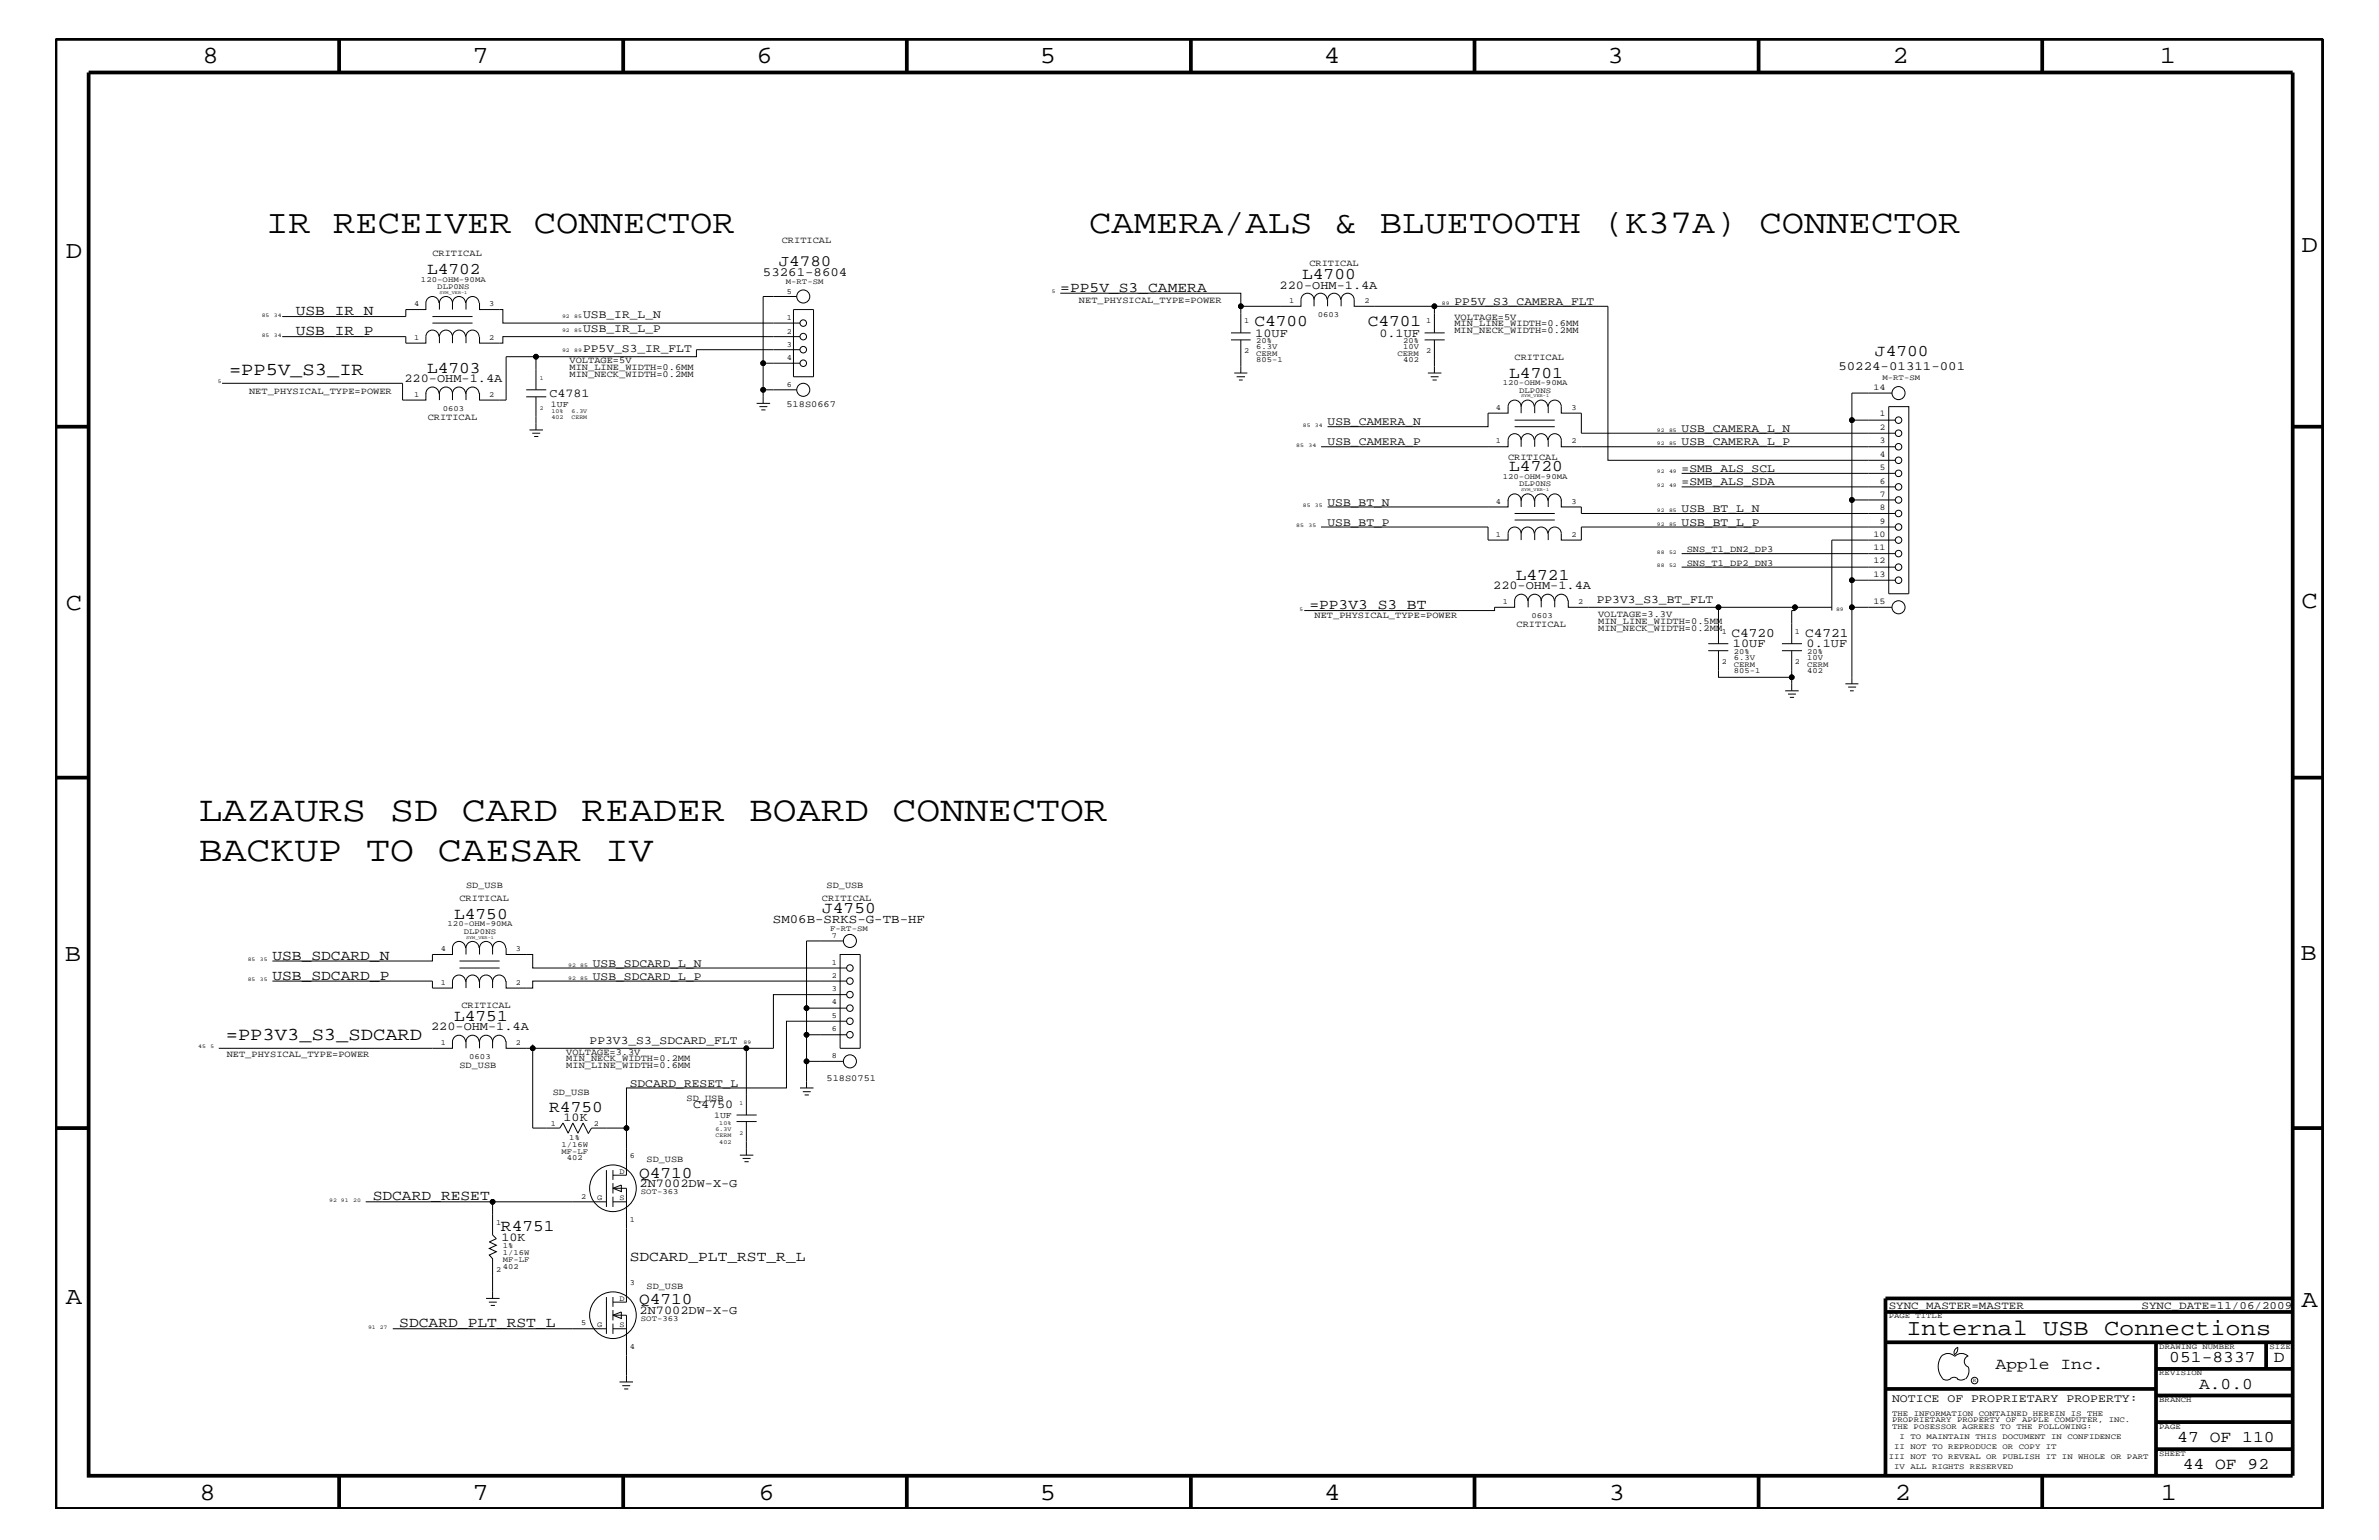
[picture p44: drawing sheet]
<svg xmlns="http://www.w3.org/2000/svg" width="432mm" height="279mm" viewBox="0 0 432 279" stroke-linecap="round" stroke-linejoin="round" font-family="sans-serif">
<defs><g id="words">
<g font-size="6.5">
<text x="36.1" y="149">LAZAURS SD CARD READER BOARD CONNECTOR</text>
<text x="36.1" y="156.2">BACKUP TO CAESAR IV</text>
</g>
<g font-size="6.1">
<text x="48.3" y="42.3">IR RECEIVER CONNECTOR</text>
<text x="197.7" y="42.3">CAMERA/ALS &amp; BLUETOOTH (K37A) CONNECTOR</text>
</g>
<g font-size="4.5">
<text x="36.7" y="11.5">8</text>
<text x="85.8" y="11.5">7</text>
<text x="137.3" y="11.5">6</text>
<text x="188.7" y="11.5">5</text>
<text x="240.3" y="11.5">4</text>
<text x="291.8" y="11.5">3</text>
<text x="343.5" y="11.5">2</text>
<text x="392" y="11.5">1</text>
<text x="11.9" y="46.8">D</text>
<text x="417.7" y="45.7">D</text>
<text x="11.9" y="110.6">C</text>
<text x="417.7" y="110.3">C</text>
<text x="11.8" y="174.3">B</text>
<text x="417.6" y="174.2">B</text>
<text x="11.9" y="236.7">A</text>
<text x="417.7" y="237.1">A</text>
<text x="36.2" y="272.1">8</text>
<text x="85.8" y="272.1">7</text>
<text x="137.7" y="272.1">6</text>
<text x="188.7" y="272.1">5</text>
<text x="240.4" y="272.1">4</text>
<text x="292" y="272.1">3</text>
<text x="343.9" y="272.1">2</text>
<text x="392.2" y="272.1">1</text>
</g>
<text font-size="4.1" x="346" y="242.3">Internal USB Connections</text>
<g font-size="3.3">
<text x="41.6" y="68.1">=PP5V_S3_IR</text>
<text x="41" y="188.7">=PP3V3_S3_SDCARD</text>
</g>
<g font-size="3">
<text x="77.5" y="49.7">L4702</text>
<text x="236.3" y="50.7">L4700</text>
<text x="227.7" y="59.2">C4700</text>
<text x="248.2" y="59.2">C4701</text>
<text x="340.3" y="64.5">J4700</text>
<text x="77.5" y="67.6">L4703</text>
<text x="273.9" y="68.5">L4701</text>
<text x="273.9" y="85.5">L4720</text>
<text x="275.1" y="105.2">L4721</text>
<text x="82.4" y="166.7">L4750</text>
<text x="149.2" y="165.6">J4750</text>
<text x="82.4" y="185.2">L4751</text>
<text x="99.7" y="201.7">R4750</text>
<text x="116" y="213.6">Q4710</text>
<text x="90.9" y="223.4">R4751</text>
<text x="116" y="236.7">Q4710</text>
<text x="362.2" y="248.4">Apple Inc.</text>
<text x="393.7" y="247.1">051-8337</text>
<text x="399.2" y="252">A.0.0</text>
<text x="412.7" y="247.1">D</text>
<text x="395.2" y="261.6">47 OF 110</text>
<text x="396.2" y="266.6">44 OF 92</text>
</g>
<text font-size="2.9" x="141.4" y="48.2">J4780</text>
<g font-size="2.6">
<text x="192.4" y="52.9">=PP5V_S3_CAMERA</text>
<text x="53.7" y="57.2">USB_IR_N</text>
<text x="53.7" y="60.8">USB_IR_P</text>
<text x="237.7" y="110.5">=PP3V3_S3_BT</text>
<text x="49.4" y="177.7">USB_SDCARD_P</text>
<text x="49.4" y="174.2">USB_SDCARD_N</text>
<text x="67.6" y="217.8">SDCARD_RESET</text>
<text x="114.3" y="228.7">SDCARD_PLT_RST_R_L</text>
<text x="72.5" y="240.8">SDCARD_PLT_RST_L</text>
</g>
<g font-size="2.4">
<text x="314.3" y="115.6">C4720</text>
<text x="327.7" y="115.6">C4721</text>
</g>
<g font-size="2.3">
<text x="138.5" y="50.2">53261-8604</text>
<text x="333.7" y="67.1">50224-01311-001</text>
<text x="140.3" y="167.5">SM06B-SRKS-G-TB-HF</text>
</g>
<g font-size="2.2">
<text x="232.2" y="52.4">220-OHM-1.4A</text>
<text x="227.8" y="61.1">10UF</text>
<text x="250.4" y="61.1">0.1UF</text>
<text x="73.4" y="69.3">220-OHM-1.4A</text>
<text x="99.7" y="72">C4781</text>
<text x="271" y="106.9">220-OHM-1.4A</text>
<text x="314.5" y="117.4">10UF</text>
<text x="327.9" y="117.4">0.1UF</text>
<text x="78.2" y="186.9">220-OHM-1.4A</text>
<text x="102.3" y="203.4">10K</text>
<text x="125.8" y="201">C4750</text>
<text x="116.1" y="215.3">2N7002DW-X-G</text>
<text x="91" y="225.2">10K</text>
<text x="116.1" y="238.4">2N7002DW-X-G</text>
</g>
<g font-size="2.1">
<text x="105.8" y="57.8">USB_IR_L_N</text>
<text x="264" y="55.3">PP5V_S3_CAMERA_FLT</text>
<text x="105.8" y="63.9">PP5V_S3_IR_FLT</text>
<text x="105.8" y="60.2">USB_IR_L_P</text>
<text x="241" y="77.2">USB_CAMERA_N</text>
<text x="241" y="80.8">USB_CAMERA_P</text>
<text x="305.2" y="78.3">USB_CAMERA_L_N</text>
<text x="305.2" y="80.8">USB_CAMERA_L_P</text>
<text x="305.2" y="85.6">=SMB_ALS_SCL</text>
<text x="305.2" y="88.1">=SMB_ALS_SDA</text>
<text x="241" y="91.7">USB_BT_N</text>
<text x="241" y="95.4">USB_BT_P</text>
<text x="305.2" y="92.9">USB_BT_L_N</text>
<text x="305.2" y="95.4">USB_BT_L_P</text>
<text x="289.8" y="109.3">PP3V3_S3_BT_FLT</text>
<text x="107.6" y="175.4">USB_SDCARD_L_N</text>
<text x="107.6" y="177.7">USB_SDCARD_L_P</text>
<text x="107" y="189.3">PP3V3_S3_SDCARD_FLT</text>
<text x="114.3" y="197.2">SDCARD_RESET_L</text>
<text x="343.4" y="254.4">NOTICE OF PROPRIETARY PROPERTY:</text>
</g>
<g font-size="2">
<text x="342.8" y="237.4">SYNC_MASTER=MASTER</text>
<text x="388.7" y="237.4">SYNC_DATE=11/06/2009</text>
</g>
<g font-size="1.7">
<text x="78.5" y="46.5">CRITICAL</text>
<text x="141.9" y="44.1">CRITICAL</text>
<text x="237.7" y="48.3">CRITICAL</text>
<text x="195.8" y="55.1">NET_PHYSICAL_TYPE=POWER</text>
<text x="264" y="59.2">MIN_LINE_WIDTH=0.6MM</text>
<text x="264" y="58">VOLTAGE=5V</text>
<text x="103.4" y="65.9">VOLTAGE=5V</text>
<text x="264" y="60.4">MIN_NECK_WIDTH=0.2MM</text>
<text x="274.9" y="65.3">CRITICAL</text>
<text x="45.2" y="71.6">NET_PHYSICAL_TYPE=POWER</text>
<text x="103.4" y="67.1">MIN_LINE_WIDTH=0.6MM</text>
<text x="103.4" y="68.4">MIN_NECK_WIDTH=0.2MM</text>
<text x="77.6" y="76.2">CRITICAL</text>
<text x="142.7" y="73.8">518S0667</text>
<text x="273.7" y="83.5">CRITICAL</text>
<text x="306.2" y="100.2">SNS_T1_DN2_DP3</text>
<text x="306.2" y="102.6">SNS_T1_DP2_DN3</text>
<text x="238.6" y="112">NET_PHYSICAL_TYPE=POWER</text>
<text x="275.3" y="113.7">CRITICAL</text>
<text x="290.1" y="112">VOLTAGE=3.3V</text>
<text x="290.1" y="113.1">MIN_LINE_WIDTH=0.5MM</text>
<text x="290.1" y="114.4">MIN_NECK_WIDTH=0.2MM</text>
<text x="84.6" y="161.1">SD_USB</text>
<text x="150" y="161.1">SD_USB</text>
<text x="83.4" y="163.5">CRITICAL</text>
<text x="149.2" y="163.5">CRITICAL</text>
<text x="83.7" y="182.9">CRITICAL</text>
<text x="41.1" y="191.7">NET_PHYSICAL_TYPE=POWER</text>
<text x="102.8" y="191.4">VOLTAGE=3.3V</text>
<text x="83.4" y="193.7">SD_USB</text>
<text x="102.8" y="193.7">MIN_LINE_WIDTH=0.6MM</text>
<text x="102.8" y="192.6">MIN_NECK_WIDTH=0.2MM</text>
<text x="150" y="196.2">518S0751</text>
<text x="100.3" y="198.7">SD_USB</text>
<text x="124.6" y="199.8">SD_USB</text>
<text x="117.3" y="210.8">SD_USB</text>
<text x="117.3" y="233.8">SD_USB</text>
</g>
<g font-size="1.6">
<text x="340" y="70.7">14</text>
<text x="100" y="73.8">1UF</text>
<text x="341.2" y="75.6">1</text>
<text x="341.2" y="82.8">4</text>
<text x="341.2" y="80.5">3</text>
<text x="341.2" y="78">2</text>
<text x="341.2" y="87.7">6</text>
<text x="341.2" y="85.3">5</text>
<text x="341.2" y="95">9</text>
<text x="341.2" y="92.6">8</text>
<text x="341.2" y="90.1">7</text>
<text x="340" y="99.9">11</text>
<text x="340" y="97.4">10</text>
<text x="340" y="104.7">13</text>
<text x="340" y="102.2">12</text>
<text x="340" y="109.5">15</text>
<text x="129.6" y="202.9">1UF</text>
</g>
<g font-size="1.4">
<text x="76.4" y="51.1">120-OHM-90MA</text>
<text x="79.4" y="52.4">DLP0NS</text>
<text x="142.6" y="51.6">M-RT-SM</text>
<text x="142.8" y="53.3">5</text>
<text x="75.2" y="55.6">4</text>
<text x="88.8" y="55.6">3</text>
<text x="142.8" y="58.1">1</text>
<text x="225.8" y="58.6">1</text>
<text x="234" y="55">1</text>
<text x="239.2" y="57.5">0603</text>
<text x="247.6" y="55">2</text>
<text x="258.8" y="58.6">1</text>
<text x="75.2" y="61.7">1</text>
<text x="88.8" y="61.7">2</text>
<text x="142.8" y="65.4">4</text>
<text x="142.8" y="63">3</text>
<text x="142.8" y="60.6">2</text>
<text x="225.8" y="64">2</text>
<text x="228" y="62.3">20%</text>
<text x="228" y="65.7">805-1</text>
<text x="228" y="64.5">CERM</text>
<text x="228" y="63.4">6.3V</text>
<text x="253.7" y="64.5">CERM</text>
<text x="254.7" y="65.7">402</text>
<text x="254.7" y="62.3">20%</text>
<text x="254.7" y="63.4">10V</text>
<text x="258.8" y="64">2</text>
<text x="75.2" y="72">1</text>
<text x="88.8" y="72">2</text>
<text x="142.8" y="70.2">6</text>
<text x="272.8" y="69.9">120-OHM-90MA</text>
<text x="275.7" y="71.2">DLP0NS</text>
<text x="341.7" y="69">M-RT-SM</text>
<text x="80.3" y="74.5">0603</text>
<text x="271.5" y="74.4">4</text>
<text x="285.2" y="74.4">3</text>
<text x="271.5" y="80.5">1</text>
<text x="285.2" y="80.5">2</text>
<text x="272.8" y="86.9">120-OHM-90MA</text>
<text x="275.7" y="88.2">DLP0NS</text>
<text x="271.5" y="91.4">4</text>
<text x="285.2" y="91.4">3</text>
<text x="271.5" y="97.4">1</text>
<text x="285.2" y="97.4">2</text>
<text x="272.8" y="109.5">1</text>
<text x="278" y="112">0603</text>
<text x="286.4" y="109.5">2</text>
<text x="312.5" y="115">1</text>
<text x="314.7" y="119.7">6.3V</text>
<text x="314.7" y="118.6">20%</text>
<text x="325.8" y="115">1</text>
<text x="328" y="118.6">20%</text>
<text x="328" y="119.7">10V</text>
<text x="312.5" y="120.4">2</text>
<text x="314.7" y="122.1">805-1</text>
<text x="314.7" y="120.9">CERM</text>
<text x="325.8" y="120.4">2</text>
<text x="328" y="122.1">402</text>
<text x="328" y="120.9">CERM</text>
<text x="80" y="172.6">4</text>
<text x="81.2" y="168.1">120-OHM-90MA</text>
<text x="84.2" y="169.4">DLP0NS</text>
<text x="93.6" y="172.6">3</text>
<text x="150.7" y="168.9">F-RT-SM</text>
<text x="151" y="170.1">7</text>
<text x="80" y="178.7">1</text>
<text x="93.6" y="178.7">2</text>
<text x="151" y="179.9">3</text>
<text x="151" y="177.4">2</text>
<text x="151" y="175">1</text>
<text x="151" y="184.7">5</text>
<text x="151" y="182.2">4</text>
<text x="80" y="189.5">1</text>
<text x="93.6" y="189.5">2</text>
<text x="151" y="187.1">6</text>
<text x="151" y="192">8</text>
<text x="85.2" y="192.1">0603</text>
<text x="100" y="204.3">1</text>
<text x="101.9" y="208.1">1/16W</text>
<text x="101.9" y="209.3">MF-LF</text>
<text x="103.3" y="206.9">1%</text>
<text x="107.8" y="204.3">2</text>
<text x="102.9" y="210.5">402</text>
<text x="112.4" y="213">D</text>
<text x="114.3" y="210.2">6</text>
<text x="105.5" y="217.5">2</text>
<text x="108.4" y="217.7">G</text>
<text x="112.4" y="217.8">S</text>
<text x="114.3" y="221.7">1</text>
<text x="116.3" y="216.7">SOT-363</text>
<text x="90.1" y="222.3">1</text>
<text x="91.3" y="227.7">1/16W</text>
<text x="91.3" y="226.5">1%</text>
<text x="90.1" y="230.7">2</text>
<text x="91.3" y="229">MF-LF</text>
<text x="91.3" y="230.2">402</text>
<text x="114.3" y="233.2">3</text>
<text x="112.4" y="236">D</text>
<text x="116.3" y="239.7">SOT-363</text>
<text x="342.8" y="239.2">PAGE TITLE</text>
<text x="105.5" y="240.5">5</text>
<text x="108.4" y="240.7">G</text>
<text x="112.4" y="240.8">S</text>
<text x="114.3" y="244.7">4</text>
<text x="391.9" y="244.7">DRAWING NUMBER</text>
<text x="411.9" y="244.7">SIZE</text>
<text x="391.9" y="249.5">REVISION</text>
<text x="343.4" y="256.8">THE INFORMATION CONTAINED HEREIN IS THE</text>
<text x="391.9" y="254.4">BRANCH</text>
<text x="343.4" y="259.3">THE POSESSOR AGREES TO THE FOLLOWING:</text>
<text x="343.4" y="258">PROPRIETARY PROPERTY OF APPLE COMPUTER, INC.</text>
<text x="343.8" y="262.9">II NOT TO REPRODUCE OR COPY IT</text>
<text x="344.8" y="261.1">I TO MAINTAIN THIS DOCUMENT IN CONFIDENCE</text>
<text x="391.9" y="259.3">PAGE</text>
<text x="342.8" y="264.7">III NOT TO REVEAL OR PUBLISH IT IN WHOLE OR PART</text>
<text x="343.8" y="266.6">IV ALL RIGHTS RESERVED</text>
<text x="391.9" y="264.1">SHEET</text>
</g>
<g font-size="1.1">
<text x="98" y="68.9">1</text>
<text x="98" y="74.4">2</text>
<text x="100.1" y="76.1">402</text>
<text x="100.1" y="75">10%</text>
<text x="103.7" y="74.9">6.3V</text>
<text x="103.7" y="76.1">CERM</text>
<text x="134.2" y="200.4">1</text>
<text x="129.9" y="205.2">6.3V</text>
<text x="129.9" y="206.4">CERM</text>
<text x="130.6" y="204.1">10%</text>
<text x="130.6" y="207.6">402</text>
<text x="134.2" y="205.9">2</text>
</g>
<g font-size="1">
<text x="190.9" y="53.2">5</text>
<text x="47.5" y="57.4">85</text>
<text x="49.7" y="57.4">34</text>
<text x="102" y="57.8">92</text>
<text x="104.2" y="57.8">85</text>
<text x="261.7" y="55.3">89</text>
<text x="47.5" y="61.1">85</text>
<text x="49.7" y="61.1">34</text>
<text x="102" y="63.9">92</text>
<text x="102" y="60.2">92</text>
<text x="104.2" y="63.9">89</text>
<text x="104.2" y="60.2">85</text>
<text x="39.5" y="69.5">5</text>
<text x="236.5" y="77.4">85</text>
<text x="238.7" y="77.4">34</text>
<text x="235.3" y="81.1">85</text>
<text x="237.5" y="81.1">34</text>
<text x="300.7" y="78.3">92</text>
<text x="300.7" y="80.8">92</text>
<text x="302.9" y="78.3">85</text>
<text x="302.9" y="80.8">85</text>
<text x="300.7" y="85.9">92</text>
<text x="300.7" y="88.3">92</text>
<text x="302.9" y="85.9">49</text>
<text x="302.9" y="88.3">49</text>
<text x="235.3" y="95.6">85</text>
<text x="236.5" y="92">85</text>
<text x="237.5" y="95.6">35</text>
<text x="238.7" y="92">35</text>
<text x="300.7" y="92.9">92</text>
<text x="300.7" y="95.4">92</text>
<text x="302.9" y="92.9">85</text>
<text x="302.9" y="95.4">85</text>
<text x="300.7" y="100.4">88</text>
<text x="302.9" y="100.4">52</text>
<text x="300.7" y="102.9">88</text>
<text x="302.9" y="102.9">52</text>
<text x="235.9" y="110.8">5</text>
<text x="333.2" y="110.8">89</text>
<text x="45" y="174.4">85</text>
<text x="45" y="178">85</text>
<text x="47.2" y="174.4">35</text>
<text x="47.2" y="178">35</text>
<text x="103.1" y="175.4">92</text>
<text x="103.1" y="177.7">92</text>
<text x="105.3" y="175.4">85</text>
<text x="105.3" y="177.7">85</text>
<text x="36" y="190.2">45</text>
<text x="38.2" y="190.2">5</text>
<text x="135" y="189.3">89</text>
<text x="59.8" y="218">92 91</text>
<text x="64.1" y="218">20</text>
<text x="66.8" y="241.1">91 27</text>
<text x="358.1" y="250.7">R</text>
</g>
<g font-size=".8">
<text x="79.8" y="53.3">SYM_VER-1</text>
<text x="276.1" y="72.1">SYM_VER-1</text>
<text x="276.1" y="89">SYM_VER-1</text>
<text x="84.6" y="170.3">SYM_VER-1</text>
</g>
</g></defs>
<g fill="none" stroke="#000" stroke-width=".18">
<path d="M78.5 57.4h7.3M78.5 58.6h7.3M79.7 55a1.19 1.19 0 0 0-1.2-1.2 1.19 1.19 0 0 0-1.2 1.2v1.2h-3.6v1.2h-22.5M82.1 55a1.19 1.19 0 0 1 1.2-1.2 1.19 1.19 0 0 1 1.2 1.2M82.1 55a1.19 1.19 0 0 0-1.2-1.2 1.19 1.19 0 0 0-1.1 1.2v1.2M82.1 55v1.2M87 55a1.19 1.19 0 0 0-1.2-1.2 1.19 1.19 0 0 0-1.2 1.2v1.2M87 55v1.2h4.3v2.4h53.9M144 56.2h3.7v12.2h-3.7zM144.6 53.8h-6.1v12.1M192.4 53.2h32.8v2.4M238.5 54.4a1.19 1.19 0 0 0-1.2-1.2 1.19 1.19 0 0 0-1.2 1.2v1.2h-10.9v4.8"/>
<path d="M238.5 54.4a1.19 1.19 0 0 1 1.2-1.2 1.19 1.19 0 0 1 1.2 1.2M238.5 54.4v1.2M243.3 54.4a1.19 1.19 0 0 0-1.2-1.2 1.19 1.19 0 0 0-1.1 1.2v1.2M243.4 55.6v-1.2a1.19 1.19 0 0 1 1.2-1.2 1.19 1.19 0 0 1 1.2 1.2v1.2h14.6v4.8M260.4 55.6h31.4v27.9h52.2M40.3 69.5h32.8v3.1h4.2v-1.3M51.2 61.1h22.5v1.2h3.6v-1.2a1.19 1.19 0 0 1 1.2-1.2 1.19 1.19 0 0 1 1.2 1.2M77.3 71.4a1.19 1.19 0 0 1 1.2-1.2 1.19 1.19 0 0 1 1.2 1.2M79.8 71.4a1.19 1.19 0 0 1 1.1-1.2 1.19 1.19 0 0 1 1.2 1.2 1.19 1.19 0 0 1 1.2-1.2 1.19 1.19 0 0 1 1.2 1.2M79.8 71.3v1.3M82.1 61.1a1.19 1.19 0 0 1 1.2-1.2 1.19 1.19 0 0 1 1.2 1.2M82.1 61.1a1.19 1.19 0 0 0-1.2-1.2 1.19 1.19 0 0 0-1.1 1.2v1.2"/>
<path d="M82.1 61.1v1.2M82.1 71.3v1.3M84.6 71.4a1.19 1.19 0 0 1 1.2-1.2 1.19 1.19 0 0 1 1.2 1.2M84.6 71.3v1.3M87 61.1a1.19 1.19 0 0 0-1.2-1.2 1.19 1.19 0 0 0-1.2 1.2v1.2M87 61.1v1.2h4.3v-1.2h53.9M95.5 72h3.6M95.5 70.7h3.6M96.1 78h2.5M96.6 78.6h1.4M96.9 79.2h.8M97.3 64.7h-5.4v7.9h-4.9v-1.3"/>
<path d="M97.3 64.7v6M97.3 72v6M137.3 73.2h2.5M137.8 73.8h1.5M138.2 74.4h.7M138.5 65.9v4.8h6.1M138.5 70.7v2.5M138.5 65.9h6.7M145.2 63.4h-18.8v1.3h-29.1M223.4 61.7h3.6M223.4 60.4h3.6M224 67.7h2.4"/>
<path d="M224.5 68.4h1.5M224.9 68.9h.7M225.2 61.7v6M258.6 61.7h3.6M258.6 60.4h3.6M259.2 67.7h2.4M259.7 68.4h1.4M260 68.9h.8M260.4 61.7v6M274.9 76.2h7.3M274.9 77.4h7.3M276.1 73.8a1.19 1.19 0 0 0-1.2-1.2 1.19 1.19 0 0 0-1.2 1.2v1.2h-3.6v2.4h-29.1"/>
<path d="M276.1 79.9a1.19 1.19 0 0 0-1.2-1.2 1.19 1.19 0 0 0-1.2 1.2v1.2h-33.9M276.1 79.9a1.19 1.19 0 0 1 1.2-1.2 1.19 1.19 0 0 1 1.2 1.2M276.1 73.8a1.19 1.19 0 0 1 1.2-1.2 1.19 1.19 0 0 1 1.2 1.2M276.1 73.8v1.2M276.1 79.9v1.2M280.9 73.8a1.19 1.19 0 0 0-1.2-1.2 1.19 1.19 0 0 0-1.1 1.2v1.2M280.9 79.9a1.19 1.19 0 0 0-1.2-1.2 1.19 1.19 0 0 0-1.1 1.2v1.2M281 75v-1.2a1.19 1.19 0 0 1 1.2-1.2 1.19 1.19 0 0 1 1.2 1.2v1.2h3.6v3.6h57M336.1 76.2v14.5h7.9M336.1 76.2h7.9M342.8 73.8h3.7v33.9h-3.7zM343.4 71.3h-7.3v4.9"/>
<path d="M239.8 95.6h30.3v2.4h3.6v-1.2a1.19 1.19 0 0 1 1.2-1.2 1.19 1.19 0 0 1 1.2 1.2M273.7 90.7v1.3h-32.7M273.7 90.8a1.19 1.19 0 0 1 1.2-1.2 1.19 1.19 0 0 1 1.2 1.2 1.19 1.19 0 0 1 1.2-1.2 1.19 1.19 0 0 1 1.2 1.2M274.9 93.2h7.3M274.9 94.3h7.3M276.1 96.8a1.19 1.19 0 0 1 1.2-1.2 1.19 1.19 0 0 1 1.2 1.2M276.1 90.7v1.3M276.1 96.8v1.2M278.6 90.8a1.19 1.19 0 0 1 1.1-1.2 1.19 1.19 0 0 1 1.2 1.2M278.6 90.7v1.3M280.9 96.8a1.19 1.19 0 0 0-1.2-1.2 1.19 1.19 0 0 0-1.1 1.2v1.2M281 81.1v-1.2a1.19 1.19 0 0 1 1.2-1.2 1.19 1.19 0 0 1 1.2 1.2v1.2h60.6"/>
<path d="M281 90.8a1.19 1.19 0 0 1 1.2-1.2 1.19 1.19 0 0 1 1.2 1.2M281 90.7v1.3M283.4 90.7v1.3h3.6v1.2h57M305.2 88.3h38.8M305.2 85.9h38.8M336.1 90.7v14.6h7.9M344 95.6h-57v2.4h-3.6v-1.2a1.19 1.19 0 0 0-1.2-1.2 1.19 1.19 0 0 0-1.2 1.2v1.2M344 98h-11.5v12.8M274.9 108.9v1.3h-3.6v.6h-34.6M274.9 109a1.19 1.19 0 0 1 1.2-1.2 1.19 1.19 0 0 1 1.2 1.2M277.4 109a1.19 1.19 0 0 1 1.2-1.2 1.19 1.19 0 0 1 1.1 1.2 1.19 1.19 0 0 1 1.2-1.2 1.19 1.19 0 0 1 1.2 1.2M277.4 108.9v1.3"/>
<path d="M279.7 108.9v1.3M282.2 109a1.19 1.19 0 0 1 1.2-1.2 1.19 1.19 0 0 1 1.2 1.2M282.2 108.9v1.3M284.6 108.9v1.3h41.2M305.2 100.4h38.8M305.2 102.9h38.8M310 118.1h3.7M310 116.8h3.7M311.9 118.1v4.8h13.3v-4.8M311.9 110.2v6.6M323.4 118.1h3.7M323.4 116.8h3.7"/>
<path d="M332.5 110.2h-6.7v.6h-.6v6M336.1 105.3v4.9h7.3M336.1 110.2v13.9M324 125.3h2.5M324.5 125.9h1.5M324.9 126.5h.7M325.2 122.9v2.4M334.9 124.1h2.4M335.4 124.7h1.5M335.8 125.3h.7M49.4 178h29.1v1.3h3.6v-1.3M82.1 178.1a1.19 1.19 0 0 1 1.2-1.2 1.19 1.19 0 0 1 1.2 1.2"/>
<path d="M83.4 174.4h7.3M83.4 175.6h7.3M84.5 172a1.19 1.19 0 0 0-1.2-1.2 1.19 1.19 0 0 0-1.2 1.2v1.2h-3.6v1.2h-29.1M84.6 178.1a1.19 1.19 0 0 1 1.2-1.2 1.19 1.19 0 0 1 1.2 1.2M84.6 178v1.3M87 172a1.19 1.19 0 0 0-1.2-1.2 1.19 1.19 0 0 0-1.2 1.2v1.2M87 178.1a1.19 1.19 0 0 1 1.2-1.2 1.19 1.19 0 0 1 1.2 1.2 1.19 1.19 0 0 1 1.2-1.2 1.19 1.19 0 0 1 1.2 1.2M87 178v1.3M89.4 172a1.19 1.19 0 0 1 1.2-1.2 1.19 1.19 0 0 1 1.2 1.2M89.4 172a1.19 1.19 0 0 0-1.2-1.2 1.19 1.19 0 0 0-1.2 1.2v1.2M89.4 172v1.2M89.4 178v1.3"/>
<path d="M91.9 172v1.2h4.8v2.4h57M91.9 178v1.3h4.8v-1.3h57M152.5 173.2h3.6v17h-3.6zM153.1 170.7h-6.7v17h7.3M82.1 188.9v1.3h-42.4M82.1 189a1.19 1.19 0 0 1 1.2-1.2 1.19 1.19 0 0 1 1.2 1.2M84.6 189a1.19 1.19 0 0 1 1.2-1.2 1.19 1.19 0 0 1 1.2 1.2M84.6 188.9v1.3M87 189a1.19 1.19 0 0 1 1.2-1.2 1.19 1.19 0 0 1 1.2 1.2 1.19 1.19 0 0 1 1.2-1.2 1.19 1.19 0 0 1 1.2 1.2M87 188.9v1.3M89.4 188.9v1.3M91.9 188.9v1.3h4.8v-.7"/>
<path d="M135.5 190.2h-38.8v14.5h4.9l.6-1 .9 1.9 .9-1.9 .9 1.9 .9-1.9 1 1.9M145.2 197.4h2.5M145.7 198.1h1.5M146.1 198.7h.7M146.4 187.7v4.9M146.4 182.9h7.3M153.1 192.6h-6.7v4.8M153.7 185.3h-11v12.1h-29v7.3M153.7 180.5h-13.3v9.7h-4.9v12.1M66.4 218h43.7M89.4 218v6.1l.7 .6-1.3 .6 1.3 .6-1.3 .6 1.3 .6-1.3 .6 .6 .7v7.2M106.8 205.7l.6-1h6.3v8.5h-2.4"/>
<path d="M110.1 212.3v6.7M111.3 215.6l1.5-.6v1.2zM111.3 215.6h2.4v20.6h-2.4M111.3 212.3v1.8M111.3 214.7v1.8M111.3 217.1v1.9M111.3 218h2.4M133.7 203.5h3.6M133.7 202.3h3.6M134.3 209.6h2.4M134.8 210.2h1.4M135.1 210.8h.8"/>
<path d="M135.5 203.5v6.1M88.2 235.6h2.5M88.7 236.2h1.5M89.1 236.8h.7M110.1 235.3v6.7M111.3 238.6l1.5-.6v1.2zM111.3 238.6h2.4v12.1M111.3 235.3v1.8M111.3 237.7v1.9M71.3 241.1h38.8M111.3 240.1v1.9M111.3 241.1h2.4"/>
<path d="M112.4 250.7h2.5M112.9 251.4h1.5M113.3 252h.7M352.3 246.1a1.69 1.69 0 0 1 2.5 0 1.72 1.72 0 0 1 2.4 0M352.4 246a3.2 3.2 0 0 0 .4 4.3l.8 .1 .4-.2M354 250.2l.7-.3 .7 .3M355.2 250.2l.7 .2 .7-.2M355.3 244.4v.3a1.18 1.18 0 0 1-.6 1.1M355.4 244.4a.99 .99 0 0 0-.6 1.4M357.2 246a1.04 1.04 0 0 0-.7 1 1.04 1.04 0 0 0 .7 1M357.3 248l.1 .7a2.11 2.11 0 0 1-.6 1.5"/>
<circle cx="145.8" cy="53.8" r="1.19"/>
<circle cx="145.8" cy="58.6" r=".59"/>
<circle cx="225.2" cy="55.6" r=".42"/>
<circle cx="260.3" cy="55.6" r=".42"/>
<circle cx="97.3" cy="64.7" r=".42"/>
<circle cx="138.5" cy="70.7" r=".42"/>
<circle cx="138.5" cy="65.9" r=".42"/>
<circle cx="145.8" cy="70.7" r="1.19"/>
<circle cx="145.8" cy="61.1" r=".59"/>
<circle cx="145.8" cy="63.4" r=".59"/>
<circle cx="145.8" cy="65.9" r=".59"/>
<circle cx="336.1" cy="76.2" r=".42"/>
<circle cx="344.6" cy="71.3" r="1.19"/>
<circle cx="344.6" cy="76.2" r=".59"/>
<circle cx="344.6" cy="78.6" r=".59"/>
<circle cx="336.1" cy="90.7" r=".42"/>
<circle cx="344.6" cy="81.1" r=".59"/>
<circle cx="344.6" cy="83.5" r=".59"/>
<circle cx="344.6" cy="90.7" r=".59"/>
<circle cx="344.6" cy="98" r=".59"/>
<circle cx="344.6" cy="95.6" r=".59"/>
<circle cx="344.6" cy="93.2" r=".59"/>
<circle cx="344.6" cy="85.9" r=".59"/>
<circle cx="344.6" cy="88.3" r=".59"/>
<circle cx="311.9" cy="110.2" r=".42"/>
<circle cx="325.8" cy="110.2" r=".42"/>
<circle cx="336.1" cy="110.2" r=".42"/>
<circle cx="336.1" cy="105.3" r=".42"/>
<circle cx="344.6" cy="110.2" r="1.19"/>
<circle cx="344.6" cy="100.4" r=".59"/>
<circle cx="344.6" cy="102.9" r=".59"/>
<circle cx="344.6" cy="105.3" r=".59"/>
<circle cx="325.2" cy="122.9" r=".42"/>
<circle cx="154.3" cy="170.7" r="1.19"/>
<circle cx="154.3" cy="178" r=".59"/>
<circle cx="154.3" cy="175.6" r=".59"/>
<circle cx="96.7" cy="190.2" r=".42"/>
<circle cx="135.5" cy="190.2" r=".42"/>
<circle cx="146.4" cy="182.9" r=".42"/>
<circle cx="146.4" cy="192.6" r=".42"/>
<circle cx="146.4" cy="187.7" r=".42"/>
<circle cx="154.3" cy="192.6" r="1.19"/>
<circle cx="154.3" cy="182.9" r=".59"/>
<circle cx="154.3" cy="180.5" r=".59"/>
<circle cx="154.3" cy="185.3" r=".59"/>
<circle cx="154.3" cy="187.7" r=".59"/>
<circle cx="89.4" cy="218" r=".42"/>
<circle cx="111.3" cy="215.6" r="4.2"/>
<circle cx="113.7" cy="204.7" r=".42"/>
<circle cx="111.3" cy="238.6" r="4.2"/>
<circle cx="358.4" cy="250.5" r=".59"/>
</g>
<g fill="none" stroke="#000" stroke-width=".68" stroke-linecap="butt">
<path d="M10.1 7.1h411.5v266.7h-411.5zM16.1 13.2h400v254.5h-400zM61.6 7.1v6.1M113.1 7.1v6.1M164.6 7.1v6.1M216.2 7.1v6.1M267.6 7.1v6.1M319.2 7.1v6.1M370.7 7.1v6.1M10.1 77.4h6M416.1 77.4h5.5M10.1 141.1h6"/>
<path d="M416.1 141.1h5.5M10.1 204.7h6M416.1 204.7h5.5M342.2 238h73.9M416.1 235.6h-73.9v32.1M342.2 243.5h73.9M342.2 252h49.1M391.3 243.5v24.2M391.3 258h24.8M391.3 253.2h24.8M391.3 248.4h24.8M411.3 243.5v4.9"/>
<path d="M61.6 267.7v6.1M113.1 267.7v6.1M164.6 267.7v6.1M216.2 268v5.8M267.6 267.7v6.1M319.2 267.7v6.1M370.7 267.7v6.1M391.3 262.9h24.8"/>
</g>
<g fill="#000">
<circle cx="225.2" cy="55.6" r=".42"/>
<circle cx="260.3" cy="55.6" r=".42"/>
<circle cx="97.3" cy="64.7" r=".42"/>
<circle cx="138.5" cy="70.7" r=".42"/>
<circle cx="138.5" cy="65.9" r=".42"/>
<circle cx="336.1" cy="76.2" r=".42"/>
<circle cx="336.1" cy="90.7" r=".42"/>
<circle cx="311.9" cy="110.2" r=".42"/>
<circle cx="325.8" cy="110.2" r=".42"/>
<circle cx="336.1" cy="110.2" r=".42"/>
<circle cx="336.1" cy="105.3" r=".42"/>
<circle cx="325.2" cy="122.9" r=".42"/>
<circle cx="96.7" cy="190.2" r=".42"/>
<circle cx="135.5" cy="190.2" r=".42"/>
<circle cx="146.4" cy="182.9" r=".42"/>
<circle cx="146.4" cy="192.6" r=".42"/>
<circle cx="146.4" cy="187.7" r=".42"/>
<circle cx="89.4" cy="218" r=".42"/>
<circle cx="113.7" cy="204.7" r=".42"/>
</g>
<use href="#words"/>
</svg>
